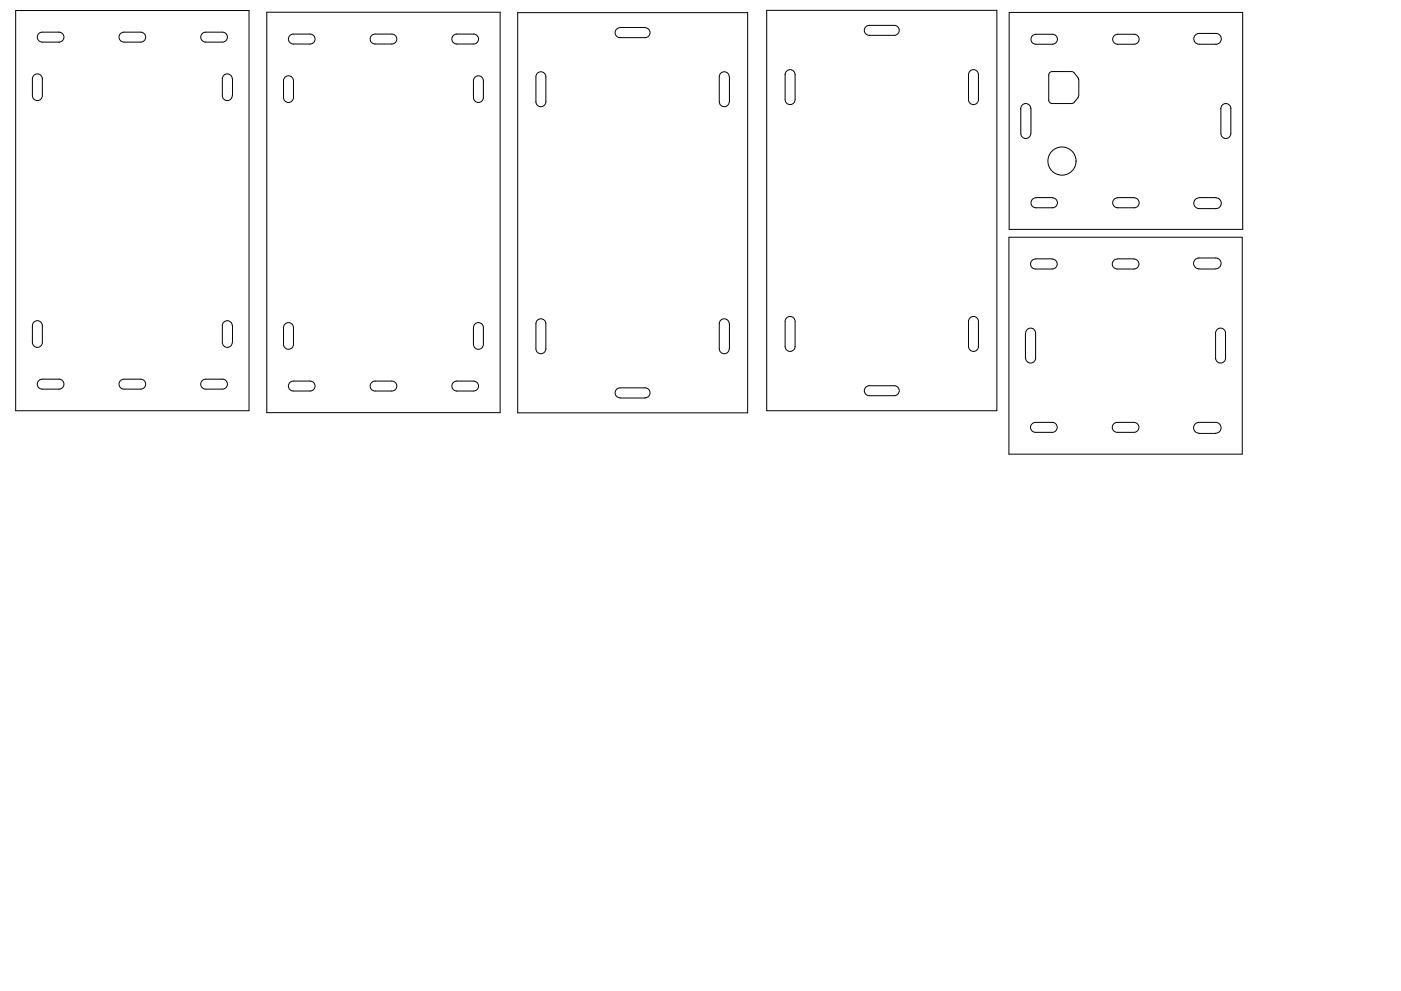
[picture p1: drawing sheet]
<svg xmlns="http://www.w3.org/2000/svg" width="420mm" height="297mm" viewBox="0 0 420 297" stroke-linecap="round" stroke-linejoin="round" font-family="sans-serif">
<!-- layer: Sketch Geometry (ISO) -->
<g fill="none" stroke="#000" stroke-width=".3">
<path d="M4.7 3.2h70v119.9h-70zM11.5 10.2l.7-.5 .5-.1h5a1.49 1.49 0 0 1 1.5 1.5 1.49 1.49 0 0 1-1.5 1.5h-5a1.49 1.49 0 0 1-1.4-.8 1.49 1.49 0 0 1 .2-1.6zM42.2 9.6h-5a1.49 1.49 0 0 0-1.5 1.5 1.49 1.49 0 0 0 1.5 1.5h5M42.2 9.6a1.49 1.49 0 0 1 1.5 1.5 1.49 1.49 0 0 1-1.5 1.5M66.7 9.6h-5a1.49 1.49 0 0 0-1.5 1.5 1.49 1.49 0 0 0 1.5 1.5h5M66.7 9.6a1.49 1.49 0 0 1 1.5 1.5 1.49 1.49 0 0 1-1.5 1.5M80 3.7h70v120h-70zM88 10.2a1.49 1.49 0 0 0-1.5 1.5 1.49 1.49 0 0 0 1.5 1.5M88 10.2h5M88 13.2h5M93 10.2a1.49 1.49 0 0 1 1.5 1.5 1.49 1.49 0 0 1-1.5 1.5M112.5 10.2a1.49 1.49 0 0 0-1.5 1.5 1.49 1.49 0 0 0 1.5 1.5"/>
<path d="M112.5 10.2h5a1.49 1.49 0 0 1 1.5 1.5 1.49 1.49 0 0 1-1.5 1.5h-5M136.1 10.5l.9-.3h5a1.49 1.49 0 0 1 1.5 1.5 1.49 1.49 0 0 1-1.5 1.5h-5a1.49 1.49 0 0 1-1.4-1 1.49 1.49 0 0 1 .5-1.7zM155.3 3.8h68.9v119.9h-68.9zM186 8.3a1.49 1.49 0 0 0-1.5 1.5 1.49 1.49 0 0 0 1.5 1.5M186 8.2h7.5M186 11.3h7.5M193.5 8.3a1.49 1.49 0 0 1 1.4 1.5 1.49 1.49 0 0 1-1.4 1.5M229.9 3.1h69.1v120h-69.1zM259.5 8.2l1.2-.6h7.5a1.49 1.49 0 0 1 1.5 1.5 1.49 1.49 0 0 1-1.5 1.5h-7.5a1.49 1.49 0 0 1-1.3-.8 1.49 1.49 0 0 1 .1-1.6zM302.6 3.7h70.1v65.1h-70.1zM310.6 10.3h5a1.49 1.49 0 0 1 1.5 1.5 1.49 1.49 0 0 1-1.5 1.5h-5M310.7 10.3a1.49 1.49 0 0 0-1.5 1.5 1.49 1.49 0 0 0 1.5 1.5"/>
<path d="M335.2 10.3h4.9a1.49 1.49 0 0 1 1.5 1.5 1.49 1.49 0 0 1-1.5 1.5h-4.9M335.2 10.3a1.49 1.49 0 0 0-1.5 1.5 1.49 1.49 0 0 0 1.5 1.5M358.5 10.5l1.2-.5h4.9a1.62 1.62 0 0 1 1.7 1.6 1.62 1.62 0 0 1-1.7 1.7h-5a1.62 1.62 0 0 1-1.5-1 1.62 1.62 0 0 1 .4-1.8zM10 22.8a1.49 1.49 0 0 1 1.7-.6 1.49 1.49 0 0 1 1 1.4v5.1a1.49 1.49 0 0 1-1.5 1.4 1.49 1.49 0 0 1-1.5-1.5v-5zM69.7 23.6a1.49 1.49 0 0 0-1.5-1.5 1.49 1.49 0 0 0-1.5 1.5v5.1a1.49 1.49 0 0 0 1.5 1.4 1.49 1.49 0 0 0 1.5-1.4M69.7 23.6v5M85 29.2a1.49 1.49 0 0 0 1.5 1.5 1.49 1.49 0 0 0 1.5-1.5M85 29.2v-5a1.49 1.49 0 0 1 1.5-1.5 1.49 1.49 0 0 1 1.5 1.5v5M142 29.2v-5a1.49 1.49 0 0 1 1.5-1.5 1.49 1.49 0 0 1 1.5 1.5v5M142 29.2a1.49 1.49 0 0 0 1.5 1.5 1.49 1.49 0 0 0 1.5-1.5M161.3 21.8a1.49 1.49 0 0 1 1.6-.1 1.49 1.49 0 0 1 .8 1.3v7.5a1.49 1.49 0 0 1-1.5 1.5 1.49 1.49 0 0 1-1.5-1.5v-7.5zM218.7 23a1.49 1.49 0 0 0-1.5-1.5 1.49 1.49 0 0 0-1.5 1.5v7.5a1.49 1.49 0 0 0 1.5 1.5 1.49 1.49 0 0 0 1.5-1.5"/>
<path d="M218.8 23v7.5M236.1 21.2a1.49 1.49 0 0 1 1.5-.2 1.49 1.49 0 0 1 .8 1.4v7.5a1.49 1.49 0 0 1-1.5 1.5 1.49 1.49 0 0 1-1.4-1.6v-7.4zM291.1 21.2a1.49 1.49 0 0 1 1.5-.2 1.49 1.49 0 0 1 .8 1.4v7.5a1.49 1.49 0 0 1-1.5 1.5 1.49 1.49 0 0 1-1.5-1.6v-7.4zM306.1 32.5a1.49 1.49 0 0 1 1.5-1.5 1.49 1.49 0 0 1 1.5 1.5M306.1 32.5v7.5M309.2 32.5v7.5M323.2 23.2l.3 .7M323.3 23.2l-1.2-1.4-.8-.4h-5.7l-.7 .3-.4 .8v7.5l.4 .8 .7 .2h6l1.7-1.7M323.5 28.7l-.3 .6M323.5 23.9v4.7M366.1 32.5a1.49 1.49 0 0 1 1.5-1.5 1.49 1.49 0 0 1 1.5 1.5M366.1 32.5v7.5"/>
<path d="M369.1 32.5v7.5M306.1 40a1.49 1.49 0 0 0 1.5 1.5 1.49 1.49 0 0 0 1.5-1.5M310.6 59.2h5.1M310.7 59.3a1.49 1.49 0 0 0-1.5 1.5 1.49 1.49 0 0 0 1.5 1.5M315.6 59.3a1.49 1.49 0 0 1 1.5 1.5 1.49 1.49 0 0 1-1.5 1.5h-5M335.2 59.2h5M335.2 59.3a1.49 1.49 0 0 0-1.5 1.5 1.49 1.49 0 0 0 1.5 1.5M340.1 59.3a1.49 1.49 0 0 1 1.5 1.5 1.49 1.49 0 0 1-1.5 1.5h-4.9M359.6 59.3a1.62 1.62 0 0 0-1.6 1.6 1.62 1.62 0 0 0 1.7 1.6h4.9a1.62 1.62 0 0 0 1.7-1.6 1.62 1.62 0 0 0-1.7-1.6M359.7 59.2h5M366.1 40a1.49 1.49 0 0 0 1.5 1.5 1.49 1.49 0 0 0 1.5-1.5M302.6 71.1h70v65h-70z"/>
<path d="M310.5 77.6a1.49 1.49 0 0 0-1.4 1.5 1.49 1.49 0 0 0 1.4 1.5h5a1.49 1.49 0 0 0 1.6-1.4 1.49 1.49 0 0 0-1.5-1.6M310.6 77.6h4.9M335.1 77.6a1.49 1.49 0 0 0-1.5 1.5 1.49 1.49 0 0 0 1.5 1.5h4.9M335.1 77.6h4.9M340.1 77.6a1.49 1.49 0 0 1 1.5 1.5 1.49 1.49 0 0 1-1.5 1.5M359.5 77.3h5.1M359.6 77.3a1.62 1.62 0 0 0-1.7 1.6 1.62 1.62 0 0 0 1.7 1.7M364.6 77.3a1.62 1.62 0 0 1 1.6 1.6 1.62 1.62 0 0 1-1.6 1.7M69.7 97.6a1.49 1.49 0 0 0-1.5-1.5 1.49 1.49 0 0 0-1.5 1.5v5M69.7 97.6v5M161.3 95.8a1.49 1.49 0 0 1 2.4 1.2v7.5a1.49 1.49 0 0 1-1.5 1.5 1.49 1.49 0 0 1-1.5-1.5v-7.5zM218.7 97a1.49 1.49 0 0 0-1.5-1.4 1.49 1.49 0 0 0-1.5 1.4v7.5a1.49 1.49 0 0 0 1.5 1.5 1.49 1.49 0 0 0 1.5-1.5"/>
<path d="M218.8 97v7.5M236.1 95.1a1.49 1.49 0 0 1 1.5-.1 1.49 1.49 0 0 1 .8 1.4v7.4a1.49 1.49 0 0 1-1.4 1.5 1.49 1.49 0 0 1-1.5-1.5v-7.5zM291.1 95.1a1.49 1.49 0 0 1 1.5-.1 1.49 1.49 0 0 1 .8 1.4v7.4a1.49 1.49 0 0 1-1.5 1.5 1.49 1.49 0 0 1-1.5-1.5v-7.5zM307.5 99.9v7.5M307.6 99.8a1.49 1.49 0 0 1 1.5-1.5 1.49 1.49 0 0 1 1.5 1.6v7.4a1.49 1.49 0 0 1-1.5 1.5 1.49 1.49 0 0 1-1.5-1.5M359.5 80.6h5.1M365.2 98.6a1.49 1.49 0 0 1 1.5-.1 1.49 1.49 0 0 1 .8 1.4v7.4a1.49 1.49 0 0 1-1.5 1.5 1.49 1.49 0 0 1-1.4-1.5v-7.5zM9.7 102.6a1.49 1.49 0 0 0 1.5 1.5 1.49 1.49 0 0 0 1.5-1.5M9.7 102.6v-5a1.49 1.49 0 0 1 1.5-1.5 1.49 1.49 0 0 1 1.5 1.5v5M11.5 114.3l1.2-.6h5a1.49 1.49 0 0 1 1.5 1.4 1.49 1.49 0 0 1-1.5 1.5h-5a1.49 1.49 0 0 1-1.4-.8 1.49 1.49 0 0 1 .2-1.5zM42.2 113.7h-5a1.49 1.49 0 0 0-1.5 1.4 1.49 1.49 0 0 0 1.5 1.5h5M42.2 113.7a1.49 1.49 0 0 1 1.5 1.4 1.49 1.49 0 0 1-1.5 1.5"/>
<path d="M66.7 113.7h-5a1.49 1.49 0 0 0-1.5 1.4 1.49 1.49 0 0 0 1.5 1.5h5M66.7 102.6a1.49 1.49 0 0 0 1.5 1.5 1.49 1.49 0 0 0 1.5-1.5M66.7 113.7a1.49 1.49 0 0 1 1.5 1.4 1.49 1.49 0 0 1-1.5 1.5M85 103.2a1.49 1.49 0 0 0 1.5 1.5 1.49 1.49 0 0 0 1.5-1.5M85 103.2v-5a1.49 1.49 0 0 1 1.5-1.5 1.49 1.49 0 0 1 1.5 1.5v5M88 114.2a1.49 1.49 0 0 0-1.5 1.5 1.49 1.49 0 0 0 1.5 1.5M88 114.2h5M88 117.2h5M93 114.2a1.49 1.49 0 0 1 1.5 1.5 1.49 1.49 0 0 1-1.5 1.5M112.5 114.2a1.49 1.49 0 0 0-1.5 1.5 1.49 1.49 0 0 0 1.5 1.5M112.5 114.2h5a1.49 1.49 0 0 1 1.5 1.5 1.49 1.49 0 0 1-1.5 1.5h-5M136.1 114.5l.9-.3h5a1.49 1.49 0 0 1 1.5 1.5 1.49 1.49 0 0 1-1.5 1.5h-5a1.49 1.49 0 0 1-1.4-1 1.49 1.49 0 0 1 .5-1.7z"/>
<path d="M142 103.2v-5a1.49 1.49 0 0 1 1.5-1.5 1.49 1.49 0 0 1 1.5 1.5v5M142 103.2a1.49 1.49 0 0 0 1.5 1.5 1.49 1.49 0 0 0 1.5-1.5M186 116.3a1.49 1.49 0 0 0-1.5 1.4 1.49 1.49 0 0 0 1.5 1.5M186 116.3h7.5M186 119.3h7.5M193.5 116.3a1.49 1.49 0 0 1 1.4 1.4 1.49 1.49 0 0 1-1.4 1.5M259.5 116.2l1.2-.6h7.5a1.49 1.49 0 0 1 1.5 1.5 1.49 1.49 0 0 1-1.5 1.5h-7.5a1.49 1.49 0 0 1-1.3-.8 1.49 1.49 0 0 1 .1-1.6zM309.7 126.9l.8-.3h5.1a1.49 1.49 0 0 1 1.5 1.5 1.49 1.49 0 0 1-1.6 1.5h-5a1.49 1.49 0 0 1-1.4-1 1.49 1.49 0 0 1 .6-1.7zM340 126.6h-4.9a1.49 1.49 0 0 0-1.5 1.5 1.49 1.49 0 0 0 1.5 1.5h4.9M340.1 126.6a1.49 1.49 0 0 1 1.5 1.5 1.49 1.49 0 0 1-1.5 1.5M359.5 126.6h5.1M359.5 129.9h5.1"/>
<path d="M359.6 126.6a1.62 1.62 0 0 0-1.7 1.6 1.62 1.62 0 0 0 1.7 1.6M364.6 126.6a1.62 1.62 0 0 1 1.6 1.6 1.62 1.62 0 0 1-1.6 1.6"/>
<circle cx="318.5" cy="48.3" r="4.2"/>
</g>
</svg>
